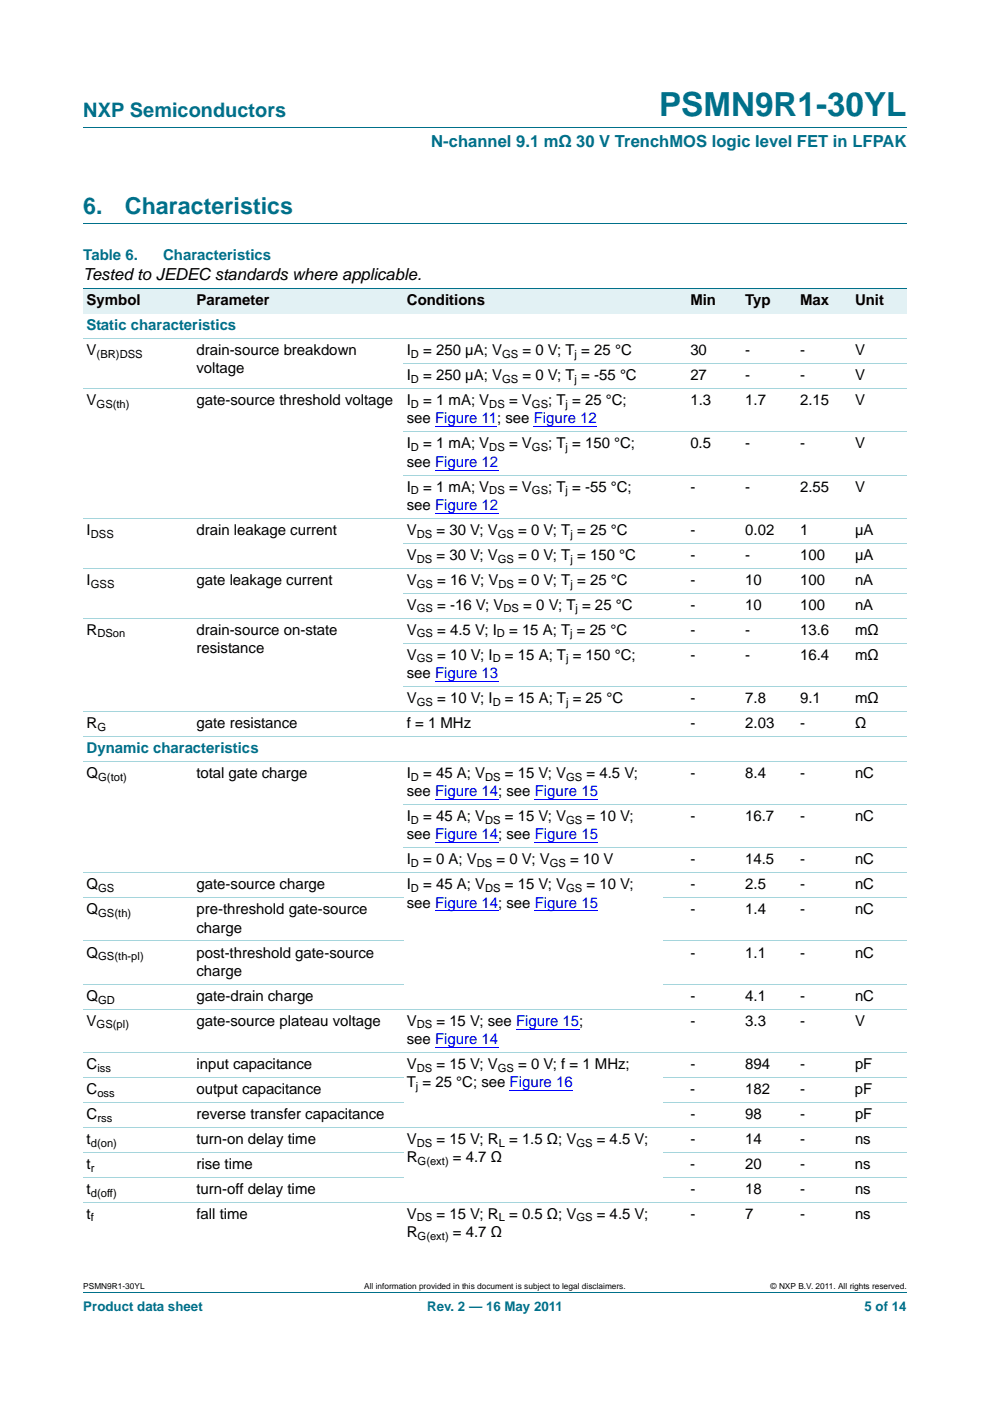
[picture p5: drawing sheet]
<svg xmlns="http://www.w3.org/2000/svg" width="210mm" height="297mm" viewBox="0 0 210 297" stroke-linecap="round" stroke-linejoin="round" font-family="sans-serif">
<defs><g id="words">
<text font-size="7" fill="#00708a" x="139.8" y="24.6">PSMN9R1-30YL</text>
<g font-size="4.9" fill="#00708a">
<text x="17.7" y="45.4">6.</text>
<text x="26.5" y="45.4">Characteristics</text>
</g>
<text font-size="4.2" fill="#00708a" x="17.7" y="24.9">NXP Semiconductors</text>
<text font-size="3.5" fill="#00708a" x="91.5" y="31.1">N-channel 9.1 mΩ 30 V TrenchMOS logic level FET in LFPAK</text>
<text font-size="3.5" x="17.7" y="59.3">Tested to JEDEC standards where applicable.</text>
<g font-size="3.2" fill="#00708a">
<text x="17.7" y="55.2">Table 6.</text>
<text x="34.6" y="55.2">Characteristics</text>
<text x="18.4" y="70">Static characteristics</text>
<text x="18.4" y="159.6">Dynamic characteristics</text>
</g>
<g font-size="3.2">
<text x="18.4" y="64.7">Symbol</text>
<text x="41.7" y="64.7">Parameter</text>
<text x="86.3" y="64.7">Conditions</text>
<text x="146.4" y="64.7">Min</text>
<text x="158.1" y="64.7">Typ</text>
<text x="169.7" y="64.7">Max</text>
<text x="181.4" y="64.7">Unit</text>
<text x="18.4" y="75.3">V</text>
<text x="41.7" y="75.3">drain-source breakdown</text>
<text x="86.3" y="75.3">I</text>
<text x="89.8" y="75.3">= 250 µA; V</text>
<text x="110.8" y="75.3">= 0 V; T = 25 °C</text>
<text x="146.4" y="75.3">30</text>
<text x="158.1" y="75.3">-</text>
<text x="169.7" y="75.3">-</text>
<text x="181.4" y="75.3">V</text>
<text x="41.7" y="79.2">voltage</text>
<text x="86.3" y="80.6">I</text>
<text x="89.8" y="80.6">= 250 µA; V</text>
<text x="110.8" y="80.6">= 0 V; T = -55 °C</text>
<text x="146.4" y="80.6">27</text>
<text x="158.1" y="80.6">-</text>
<text x="169.7" y="80.6">-</text>
<text x="181.4" y="80.6">V</text>
<text x="18.4" y="85.9">V</text>
<text x="41.7" y="85.9">gate-source threshold voltage</text>
<text x="86.3" y="85.9">I</text>
<text x="86.3" y="89.8">see Figure 11; see Figure 12</text>
<text x="89.8" y="85.9">= 1 mA; V</text>
<text x="108" y="85.9">= V</text>
<text x="116.2" y="85.9">; T = 25 °C;</text>
<text x="146.4" y="85.9">1.3</text>
<text x="158.1" y="85.9">1.7</text>
<text x="169.7" y="85.9">2.15</text>
<text x="181.4" y="85.9">V</text>
<text x="86.3" y="95.1">I</text>
<text x="89.8" y="95.1">= 1 mA; V</text>
<text x="108" y="95.1">= V</text>
<text x="116.2" y="95.1">; T = 150 °C;</text>
<text x="146.4" y="95.1">0.5</text>
<text x="158.1" y="95.1">-</text>
<text x="169.7" y="95.1">-</text>
<text x="181.4" y="95.1">V</text>
<text x="86.3" y="99">see Figure 12</text>
<text x="86.3" y="104.2">I</text>
<text x="89.8" y="104.2">= 1 mA; V</text>
<text x="108" y="104.2">= V</text>
<text x="116.2" y="104.2">; T = -55 °C;</text>
<text x="146.4" y="104.2">-</text>
<text x="158.1" y="104.2">-</text>
<text x="169.7" y="104.2">2.55</text>
<text x="181.4" y="104.2">V</text>
<text x="18.4" y="113.4">I</text>
<text x="41.7" y="113.4">drain leakage current</text>
<text x="86.3" y="113.4">V</text>
<text x="86.3" y="108.1">see Figure 12</text>
<text x="92.6" y="113.4">= 30 V; V</text>
<text x="109.9" y="113.4">= 0 V; T = 25 °C</text>
<text x="146.4" y="113.4">-</text>
<text x="158.1" y="113.4">0.02</text>
<text x="169.7" y="113.4">1</text>
<text x="181.3" y="113.4">µA</text>
<text x="86.3" y="118.7">V</text>
<text x="92.6" y="118.7">= 30 V; V</text>
<text x="109.9" y="118.7">= 0 V; T = 150 °C</text>
<text x="146.4" y="118.7">-</text>
<text x="158.1" y="118.7">-</text>
<text x="169.7" y="118.7">100</text>
<text x="181.4" y="118.7">µA</text>
<text x="18.4" y="124">I</text>
<text x="41.7" y="124">gate leakage current</text>
<text x="86.3" y="124">V</text>
<text x="92.7" y="124">= 16 V; V</text>
<text x="109.9" y="124">= 0 V; T = 25 °C</text>
<text x="146.4" y="124">-</text>
<text x="158.1" y="124">10</text>
<text x="169.7" y="124">100</text>
<text x="181.4" y="124">nA</text>
<text x="86.3" y="129.3">V</text>
<text x="92.7" y="129.3">= -16 V; V</text>
<text x="111" y="129.3">= 0 V; T = 25 °C</text>
<text x="146.4" y="129.3">-</text>
<text x="158.1" y="129.3">10</text>
<text x="169.7" y="129.3">100</text>
<text x="181.4" y="129.3">nA</text>
<text x="18.4" y="134.6">R</text>
<text x="41.7" y="134.6">drain-source on-state</text>
<text x="86.3" y="134.6">V</text>
<text x="92.7" y="134.6">= 4.5 V; I</text>
<text x="108" y="134.6">= 15 A; T = 25 °C</text>
<text x="146.4" y="134.6">-</text>
<text x="158.1" y="134.6">-</text>
<text x="169.7" y="134.6">13.6</text>
<text x="181.4" y="134.6">mΩ</text>
<text x="41.7" y="138.5">resistance</text>
<text x="86.3" y="143.7">see Figure 13</text>
<text x="86.3" y="139.9">V</text>
<text x="92.7" y="139.9">= 10 V; I</text>
<text x="107.1" y="139.9">= 15 A; T = 150 °C;</text>
<text x="146.4" y="139.9">-</text>
<text x="158.1" y="139.9">-</text>
<text x="169.7" y="139.9">16.4</text>
<text x="181.4" y="139.9">mΩ</text>
<text x="86.3" y="149">V</text>
<text x="92.7" y="149">= 10 V; I</text>
<text x="107.1" y="149">= 15 A; T = 25 °C</text>
<text x="146.4" y="149">-</text>
<text x="158.1" y="149">7.8</text>
<text x="169.7" y="149">9.1</text>
<text x="181.4" y="149">mΩ</text>
<text x="18.4" y="154.3">R</text>
<text x="41.7" y="154.3">gate resistance</text>
<text x="86.3" y="154.3">f = 1 MHz</text>
<text x="146.4" y="154.3">-</text>
<text x="158.1" y="154.3">2.03</text>
<text x="169.7" y="154.3">-</text>
<text x="181.4" y="154.3">Ω</text>
<text x="18.4" y="164.9">Q</text>
<text x="41.7" y="164.9">total gate charge</text>
<text x="86.3" y="164.9">I</text>
<text x="89.8" y="164.9">= 45 A; V</text>
<text x="107.1" y="164.9">= 15 V; V</text>
<text x="124.4" y="164.9">= 4.5 V;</text>
<text x="146.4" y="164.9">-</text>
<text x="158.1" y="164.9">8.4</text>
<text x="169.7" y="164.9">-</text>
<text x="181.4" y="164.9">nC</text>
<text x="86.3" y="168.8">see Figure 14; see Figure 15</text>
<text x="86.3" y="178">see Figure 14; see Figure 15</text>
<text x="86.3" y="174.1">I</text>
<text x="89.8" y="174.1">= 45 A; V</text>
<text x="107.1" y="174.1">= 15 V; V</text>
<text x="124.4" y="174.1">= 10 V;</text>
<text x="146.4" y="174.1">-</text>
<text x="158.1" y="174.1">16.7</text>
<text x="169.7" y="174.1">-</text>
<text x="181.3" y="174.1">nC</text>
<text x="86.3" y="183.3">I</text>
<text x="89.8" y="183.3">= 0 A; V</text>
<text x="105.3" y="183.3">= 0 V; V</text>
<text x="120.9" y="183.3">= 10 V</text>
<text x="146.4" y="183.3">-</text>
<text x="158.1" y="183.3">14.5</text>
<text x="169.7" y="183.3">-</text>
<text x="181.3" y="183.3">nC</text>
<text x="18.4" y="188.6">Q</text>
<text x="41.7" y="188.6">gate-source charge</text>
<text x="86.3" y="188.6">I</text>
<text x="89.8" y="188.6">= 45 A; V</text>
<text x="107.1" y="188.6">= 15 V; V</text>
<text x="124.4" y="188.6">= 10 V;</text>
<text x="146.4" y="188.6">-</text>
<text x="158.1" y="188.6">2.5</text>
<text x="169.7" y="188.6">-</text>
<text x="181.4" y="188.6">nC</text>
<text x="18.4" y="193.8">Q</text>
<text x="41.7" y="193.8">pre-threshold gate-source</text>
<text x="41.7" y="197.7">charge</text>
<text x="86.3" y="192.4">see Figure 14; see Figure 15</text>
<text x="146.4" y="193.8">-</text>
<text x="158.1" y="193.8">1.4</text>
<text x="169.7" y="193.8">-</text>
<text x="181.4" y="193.8">nC</text>
<text x="18.4" y="203">Q</text>
<text x="41.7" y="203">post-threshold gate-source</text>
<text x="146.4" y="203">-</text>
<text x="158.1" y="203">1.1</text>
<text x="169.7" y="203">-</text>
<text x="181.4" y="203">nC</text>
<text x="41.7" y="206.9">charge</text>
<text x="18.4" y="212.2">Q</text>
<text x="41.7" y="212.2">gate-drain charge</text>
<text x="146.4" y="212.2">-</text>
<text x="158.1" y="212.2">4.1</text>
<text x="169.7" y="212.2">-</text>
<text x="181.4" y="212.2">nC</text>
<text x="18.4" y="217.5">V</text>
<text x="41.7" y="217.5">gate-source plateau voltage</text>
<text x="86.3" y="217.5">V</text>
<text x="86.3" y="221.4">see Figure 14</text>
<text x="92.6" y="217.5">= 15 V; see Figure 15;</text>
<text x="146.4" y="217.5">-</text>
<text x="158.1" y="217.5">3.3</text>
<text x="169.7" y="217.5">-</text>
<text x="181.4" y="217.5">V</text>
<text x="18.4" y="226.7">C</text>
<text x="41.7" y="226.7">input capacitance</text>
<text x="86.3" y="226.7">V</text>
<text x="92.6" y="226.7">= 15 V; V</text>
<text x="109.9" y="226.7">= 0 V; f = 1 MHz;</text>
<text x="146.4" y="226.7">-</text>
<text x="158.1" y="226.7">894</text>
<text x="169.7" y="226.7">-</text>
<text x="181.4" y="226.7">pF</text>
<text x="18.4" y="231.9">C</text>
<text x="41.7" y="231.9">output capacitance</text>
<text x="86.3" y="230.5">T = 25 °C; see Figure 16</text>
<text x="146.4" y="231.9">-</text>
<text x="158.1" y="231.9">182</text>
<text x="169.7" y="231.9">-</text>
<text x="181.3" y="231.9">pF</text>
<text x="18.4" y="237.2">C</text>
<text x="41.7" y="237.2">reverse transfer capacitance</text>
<text x="146.4" y="237.2">-</text>
<text x="158.1" y="237.2">98</text>
<text x="169.7" y="237.2">-</text>
<text x="181.4" y="237.2">pF</text>
<text x="18.4" y="242.5">t</text>
<text x="41.7" y="242.5">turn-on delay time</text>
<text x="86.3" y="242.5">V</text>
<text x="92.6" y="242.5">= 15 V; R = 1.5 Ω; V</text>
<text x="126.6" y="242.5">= 4.5 V;</text>
<text x="146.4" y="242.5">-</text>
<text x="158.1" y="242.5">14</text>
<text x="169.7" y="242.5">-</text>
<text x="181.4" y="242.5">ns</text>
<text x="18.4" y="247.8">t</text>
<text x="41.7" y="247.8">rise time</text>
<text x="86.3" y="246.4">R</text>
<text x="96.1" y="246.4">= 4.7 Ω</text>
<text x="146.4" y="247.8">-</text>
<text x="158" y="247.8">20</text>
<text x="169.7" y="247.8">-</text>
<text x="181.3" y="247.8">ns</text>
<text x="18.4" y="253.1">t</text>
<text x="41.7" y="253.1">turn-off delay time</text>
<text x="146.4" y="253.1">-</text>
<text x="158.1" y="253.1">18</text>
<text x="169.7" y="253.1">-</text>
<text x="181.4" y="253.1">ns</text>
<text x="18.4" y="258.4">t</text>
<text x="41.7" y="258.4">fall time</text>
<text x="86.3" y="262.3">R</text>
<text x="86.3" y="258.4">V</text>
<text x="92.6" y="258.4">= 15 V; R = 0.5 Ω; V</text>
<text x="96.1" y="262.3">= 4.7 Ω</text>
<text x="126.6" y="258.4">= 4.5 V;</text>
<text x="146.4" y="258.4">-</text>
<text x="158.1" y="258.4">7</text>
<text x="169.7" y="258.4">-</text>
<text x="181.4" y="258.4">ns</text>
</g>
<g font-size="2.8" fill="#00708a">
<text x="17.7" y="277.9">Product data sheet</text>
<text x="90.6" y="277.9">Rev. 2 — 16 May 2011</text>
<text x="183.4" y="277.9">5 of 14</text>
</g>
<g font-size="2.4">
<text x="20.5" y="75.9">(BR)DSS</text>
<text x="87.2" y="75.9">D</text>
<text x="106.5" y="75.9">GS</text>
<text x="121.9" y="75.9">j</text>
<text x="87.2" y="81.2">D</text>
<text x="106.5" y="81.2">GS</text>
<text x="121.9" y="81.2">j</text>
<text x="20.5" y="86.5">GS(th)</text>
<text x="87.2" y="86.5">D</text>
<text x="103.8" y="86.5">DS</text>
<text x="112.8" y="86.5">GS</text>
<text x="120" y="86.5">j</text>
<text x="87.2" y="95.6">D</text>
<text x="103.8" y="95.6">DS</text>
<text x="112.8" y="95.6">GS</text>
<text x="120" y="95.6">j</text>
<text x="87.2" y="104.8">D</text>
<text x="103.8" y="104.8">DS</text>
<text x="112.8" y="104.8">GS</text>
<text x="120" y="104.8">j</text>
<text x="19.3" y="114">DSS</text>
<text x="88.4" y="114">DS</text>
<text x="105.6" y="114">GS</text>
<text x="121" y="114">j</text>
<text x="88.4" y="119.3">DS</text>
<text x="105.6" y="119.3">GS</text>
<text x="121" y="119.3">j</text>
<text x="19.3" y="124.6">GSS</text>
<text x="88.4" y="124.6">GS</text>
<text x="105.7" y="124.6">DS</text>
<text x="121" y="124.6">j</text>
<text x="88.4" y="129.9">GS</text>
<text x="106.8" y="129.9">DS</text>
<text x="122" y="129.9">j</text>
<text x="20.7" y="135.1">DSon</text>
<text x="88.4" y="135.1">GS</text>
<text x="105.4" y="135.1">D</text>
<text x="120.9" y="135.1">j</text>
<text x="88.4" y="140.4">GS</text>
<text x="104.5" y="140.4">D</text>
<text x="120.1" y="140.4">j</text>
<text x="88.4" y="149.6">GS</text>
<text x="104.5" y="149.6">D</text>
<text x="120.1" y="149.6">j</text>
<text x="20.7" y="154.9">G</text>
<text x="20.8" y="165.5">G(tot)</text>
<text x="87.2" y="165.5">D</text>
<text x="102.9" y="165.5">DS</text>
<text x="120.1" y="165.5">GS</text>
<text x="87.2" y="174.7">D</text>
<text x="102.9" y="174.7">DS</text>
<text x="120.1" y="174.7">GS</text>
<text x="87.2" y="183.8">D</text>
<text x="101.1" y="183.8">DS</text>
<text x="116.6" y="183.8">GS</text>
<text x="20.8" y="189.1">GS</text>
<text x="87.2" y="189.1">D</text>
<text x="102.9" y="189.1">DS</text>
<text x="120.1" y="189.1">GS</text>
<text x="20.8" y="194.4">GS(th)</text>
<text x="20.8" y="203.6">GS(th-pl)</text>
<text x="20.8" y="212.8">GD</text>
<text x="20.5" y="218.1">GS(pl)</text>
<text x="88.4" y="218.1">DS</text>
<text x="20.7" y="227.2">iss</text>
<text x="88.4" y="227.2">DS</text>
<text x="105.6" y="227.2">GS</text>
<text x="20.7" y="232.5">oss</text>
<text x="88.2" y="231.1">j</text>
<text x="20.7" y="237.8">rss</text>
<text x="19.3" y="243.1">d(on)</text>
<text x="88.4" y="243.1">DS</text>
<text x="105.8" y="243.1">L</text>
<text x="122.3" y="243.1">GS</text>
<text x="19.3" y="248.4">r</text>
<text x="88.6" y="247">G(ext)</text>
<text x="19.3" y="253.7">d(off)</text>
<text x="19.3" y="259">f</text>
<text x="88.4" y="259">DS</text>
<text x="88.6" y="262.9">G(ext)</text>
<text x="105.8" y="259">L</text>
<text x="122.3" y="259">GS</text>
</g>
<g font-size="1.8">
<text x="17.7" y="273.3">PSMN9R1-30YL</text>
<text x="77.2" y="273.3">All information provided in this document is subject to legal disclaimers.</text>
<text x="163.5" y="273.3">© NXP B.V. 2011. All rights reserved.</text>
</g>
</g></defs>
<path d="M17.7 27h174.6M17.7 47.4h174.6M17.7 273.9h174.6" fill="none" stroke="#00708a" stroke-width=".21"/>
<g fill="#e2f1f4">
<path d="M17.7 61.2h23.3v5.3h-23.3z"/>
<path d="M41 61.2h44.6v5.3h-44.6z"/>
<path d="M85.6 61.2h55.1v5.3h-55.1z"/>
<path d="M140.7 61.2h16.7v5.3h-16.7z"/>
<path d="M157.4 61.2h11.6v5.3h-11.6z"/>
<path d="M169 61.2h11.7v5.3h-11.7z"/>
<path d="M180.7 61.2h11.6v5.3h-11.6z"/>
</g>
<g fill="none" stroke="#00f" stroke-width=".21">
<path d="M92.3 90.5h13.1M92.3 99.7h13.4M113.2 90.5h13.4M92.3 108.8h13.4M92.3 144.5h13.4M92.3 169.5h13.4M92.3 178.7h13.4M113.4 169.5h13.4M113.4 178.7h13.4M92.3 193.1h13.4M113.4 193.1h13.4M109.5 218.2h13.4"/>
<path d="M92.3 222.1h13.4M108.1 231.2h13.4"/>
</g>
<path d="M17.7 61.2h174.6" fill="none" stroke="#00708a" stroke-width=".21"/>
<g fill="none" stroke="#a5d5dc" stroke-width=".21">
<path d="M17.7 71.8h174.6M85.6 77.1h106.7M17.7 82.4h174.6M85.6 91.5h106.7M17.7 109.9h174.6M85.6 100.7h106.7M85.6 115.2h106.7M17.7 120.5h174.6M17.7 131h174.6M85.6 125.8h106.7M85.6 136.3h106.7M17.7 150.8h174.6"/>
<path d="M17.7 156.1h174.6M85.6 145.5h106.7M17.7 161.4h174.6M85.6 170.6h106.7M85.6 179.7h106.7M17.7 185h174.6M17.7 190.3h67.9M17.7 199.5h67.9M140.7 190.3h51.6M140.7 199.5h51.6M17.7 208.7h67.9M17.7 214h174.6"/>
<path d="M140.7 208.7h51.6M17.7 223.1h174.6M17.7 228.4h67.9M17.7 233.7h67.9M17.7 239h174.6M140.7 228.4h51.6M140.7 233.7h51.6M17.7 244.3h67.9M17.7 249.6h67.9M17.7 254.9h174.6M140.7 244.3h51.6M140.7 249.6h51.6"/>
</g>
<use href="#words"/>
</svg>
